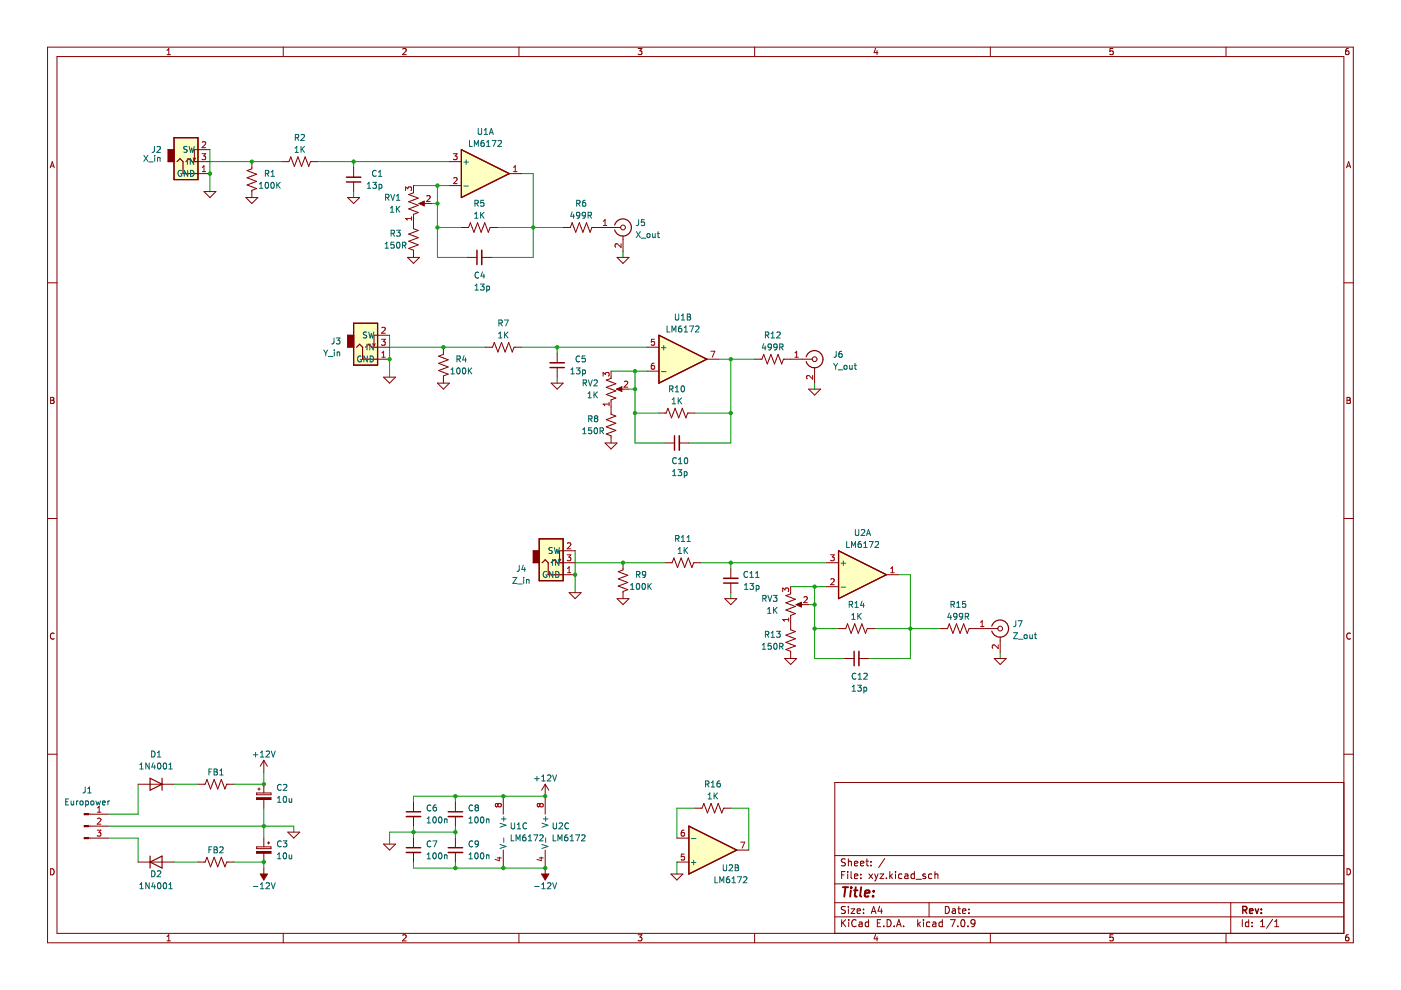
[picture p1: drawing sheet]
<svg xmlns="http://www.w3.org/2000/svg" width="297mm" height="210mm" viewBox="0 0 297 210" stroke-linecap="round" stroke-linejoin="round" font-family="sans-serif">
<g fill="none" stroke="#840000" stroke-width=".21">
<path d="M10.1 10h276.8v189.9h-276.8zM12.1 12h272.8v185.9h-272.8zM35.4 11.6h.8M35.4 10.7l.4-.4v1.3M60.1 10v2M85.4 10.4l.5-.1 .2 .4-.8 .9h.8M110 10v2M135.3 10.3h.8l-.4 .5 .3 .1v.6l-.1 .1-.6-.1M160 10v2M185.6 10.2l-.3 1h.8M185.9 10.7v.9M210 10v2"/>
<path d="M236 10.3h-.6l-.1 .6 .6-.1 .1 .7-.2 .1-.5-.1M259.9 10v2M285.9 10.3h-.4l-.2 .3v.7l.2 .3 .5-.1-.1-.7h-.4l-.2 .2M10.6 35.6l.5-1.3 .4 1.3M10.8 35.2h.6M285.5 35.6l.4-1.3 .5 1.3M285.6 35.2h.6M10.1 60h2M284.9 60h2M10.7 84.2h.5l.2 .3-.2 .4 .2 .1 .1 .3-.3 .2h-.5zM10.7 84.9h.5M285.6 84.2h.4l.3 .3-.3 .4 .3 .1v.3l-.2 .2h-.5z"/>
<path d="M285.6 84.9h.4M10.1 109.9h2M284.9 109.9h2M11.5 134.3a.58 .58 0 0 0-.8 .6 .58 .58 0 0 0 .8 .5M286.3 134.3a.58 .58 0 0 0-.8 .6 .58 .58 0 0 0 .8 .5M10.1 159.9h2M284.9 159.9h2M284.9 165.9h-107.9v32M10.7 184.2a.66 .66 0 0 1 .8 .6 .66 .66 0 0 1-.8 .7zM35.4 198.6l.4-.4v1.3M35.4 199.5h.8M60.1 197.9v2"/>
<path d="M85.4 198.3l.5-.1 .2 .4-.8 .9h.8M110 197.9v2M135.3 198.2h.8l-.4 .5 .3 .1v.6l-.1 .1-.6-.1M160 197.9v2M177 194.4h107.9M177 191.4h107.9M177 187.4h107.9M177 181.4h107.9M178.4 195v1.5M178.4 185.5h.5M178.7 195.6l.6 .9M179.2 184.8h-.8v1.5"/>
<path d="M179.2 192.3l-.5-.1-.3 .1v.5l.7 .2 .1 .4-.3 .3-.5-.1M179.2 182.2l-.5-.1-.3 .1v.5l.7 .2 .1 .4-.3 .3-.5-.1M179.3 195l-.9 .8M179.7 184.8v.1M179.7 185.3v1M179.9 182.1v1.5M179.9 192.2v.1M179.9 192.7v1M179.9 182.7l.2-.1 .3 .1 .1 .9M179.9 195v.1M179.9 195.5v1M180.4 192.7h.8l-.8 1h.8"/>
<path d="M180.4 184.8v1.3l.3 .2M181.2 185.8l.7-.2-.1-.2-.4-.1-.2 .2v.7h.6M181.2 183.1l.7-.2-.1-.2-.4-.1-.2 .2v.7h.6M181.5 195.1a.71 .71 0 0 0-1 .5 .71 .71 0 0 0 .7 .9l.3-.2M181.7 193.2l.7-.2v-.2l-.5-.1-.2 .2 .1 .7h.6M182.2 195.6h.5l.1 .9M182.4 183.1l.8-.2-.1-.2-.4-.1-.3 .2 .1 .7h.6M182.5 186.1v.2M182.5 185.4v.1M182.8 195.8l-.5 .1-.2 .2 .2 .4 .5-.1M183.1 193.5v.2M183.1 192.8v.1"/>
<path d="M183.6 182.6h.6M183.8 182.1v1.3l.4 .2M184.2 195.6l-.5-.1-.3 .3 .2 .6h.6M184.2 195v1.5M184.2 185.3l.8 1M184.7 182.7v.1M184.7 183.4v.2M184.7 193.7l.5-1.5 .5 1.5M184.9 193.3h.7M185 185.3l-.8 1M185.4 185.3l.4 1M185.6 198.1l-.3 1h.8"/>
<path d="M185.8 186.3l-.4 .5M185.9 198.6v.9M186 195.7h.5M186.2 185.3l-.4 1M186.5 192.1l-.3 1.1h.9M186.6 185.3h.8l-.8 1h.8M186.7 195h-.7v1.5h.7M186.9 192.7v1M187.4 196.3v.2M187.6 182l-1.3 1.9M187.9 186.1v.2M188.1 195a.76 .76 0 0 1 .8 .7 .76 .76 0 0 1-.8 .8z"/>
<path d="M188.7 184.8v1.5M188.8 185.7l.4 .6M189.2 185.3l-.5 .6M189.6 196.3v.2M189.9 184.8v.1M189.9 185.3v1M190.1 196.5l.5-1.5 .5 1.5M190.2 196.1h.7M191.2 185.4l-.4-.1-.3 .3 .2 .6h.5M191.6 196.3v.2M191.9 185.4h.5l.1 .9M192.5 185.6l-.5 .1-.2 .2 .2 .4 .5-.1"/>
<path d="M193.9 185.4l-.5-.1-.2 .3 .1 .6h.6M193.9 184.8v1.5M194.2 186.4h1.2M194.6 195v1.5M194.7 195.9l.5 .6M195.2 195.5l-.6 .6M195.8 195v.1M195.8 195.5v1M196.2 185.4l-.3-.1-.3 .2 .1 .2 .5 .2v.3h-.6M197 191.4v3M197.1 195.6l-.4-.1-.3 .3 .2 .6h.5M197.6 185.4l-.5-.1-.2 .3 .1 .6h.6"/>
<path d="M197.8 195.6h.6v.9M198.2 185.4l.2-.1 .4 .1 .1 .9M198.2 184.8v1.5M198.4 195.8l-.5 .1-.2 .2 .2 .4 .5-.1M199.8 195.6l-.4-.1-.3 .3 .1 .6h.6M199.8 195v1.5M200.4 192.2a.76 .76 0 0 1 .9 .7 .76 .76 0 0 1-.9 .8zM201.5 195h1l-.6 1.5M201.9 192.8h.6l.1 .9M202.6 193l-.5 .1-.2 .2 .2 .4 .5-.1M203.1 192.7h.5M203.1 196.3v.2"/>
<path d="M203.3 192.2v1.3l.3 .2M203.9 195.1l.2-.1a.8 .8 0 0 1 .5 .7 .8 .8 0 0 1-.5 .8l-.4-.6zM204.1 193.2l.7-.2-.1-.2-.4-.1-.2 .2v.7h.6M205.2 196.3v.2M205.4 193.5v.2M205.4 192.8v.1M206.7 195.6l-.3 .3h-.3l-.2-.3v-.3l.2-.3 .5 .1 .1 .2a1 1 0 0 1-.4 1.2h-.3M210 197.9v2M236 198.2h-.6l-.1 .6 .6-.1 .1 .7-.2 .1-.5-.1M259.9 197.9v2M260.9 191.4v6.5M263.4 195v1.5"/>
<path d="M264.8 195.6l-.5-.1-.3 .3 .2 .6h.6M264.8 195v1.5M265.5 196.3v.2M265.5 195.6v.1M267.3 196.5h.8M267.3 195.4l.4-.4v1.5M269.8 194.9l-1.3 1.9M270.3 196.5h.8M270.3 195.4l.4-.4v1.5M285.6 184.2a.66 .66 0 0 1 .7 .6 .66 .66 0 0 1-.7 .7zM285.9 198.2l-.4 .1-.2 .2v.7l.2 .3 .5-.1-.1-.7h-.4l-.2 .2"/>
</g>
<path d="M263.5 193l.7-.1 .2-.2-.1-.4-.8-.1v1.5M263.9 193l.5 .7M264.9 193.2l.7-.2v-.3h-.5l-.2 .2 .1 .7h.6M266.1 192.7l.4 1 .4-1M267.4 193.5v.2M267.4 192.7v.2" fill="none" stroke="#840000" stroke-width=".3"/>
<path d="M178.7 188.1h1.1M179.3 188.1l-.3 2M180.4 188.8l-.2 1.3M180.5 188.1v.2M181.1 188.8h.7M181.4 188.1l-.2 1.7 .1 .2 .4 .1M182.6 188.1l-.2 1.7 .2 .3M183.4 189.4l.9-.2v-.3h-.8l-.2 .9 .3 .3 .6-.1M185.1 189.9v.2M185.2 188.9v.2" fill="none" stroke="#840000" stroke-width=".4"/>
<path d="M97.8 31.7l10.2 5.1-10.2 5.1z" fill="#ffffc2"/>
<path d="M97.8 31.7l10.2 5.1-10.2 5.1z" fill="none" stroke="#840000" stroke-width=".25"/>
<path d="M146.1 175.2l10.1 5-10.1 5.1z" fill="#ffffc2"/>
<path d="M146.1 175.2l10.1 5-10.1 5.1z" fill="none" stroke="#840000" stroke-width=".25"/>
<path d="M177.8 116.8l10.1 5.1-10.1 5z" fill="#ffffc2"/>
<path d="M177.8 116.8l10.1 5.1-10.1 5z" fill="none" stroke="#840000" stroke-width=".25"/>
<path d="M139.7 71.1l10.2 5.1-10.2 5z" fill="#ffffc2"/>
<path d="M139.7 71.1l10.2 5.1-10.2 5z" fill="none" stroke="#840000" stroke-width=".25"/>
<path d="M114.3 114.2h5.1v8.9h-5.1z" fill-rule="evenodd" fill="#ffffc2"/>
<path d="M114.3 114.2h5.1v8.9h-5.1z" fill="none" stroke="#840000" stroke-width=".25"/>
<path d="M75 68.5h5.1v8.9h-5.1z" fill-rule="evenodd" fill="#ffffc2"/>
<path d="M75 68.5h5.1v8.9h-5.1z" fill="none" stroke="#840000" stroke-width=".25"/>
<path d="M36.9 29.2h5.1v8.9h-5.1z" fill-rule="evenodd" fill="#ffffc2"/>
<path d="M36.9 29.2h5.1v8.9h-5.1zM97.8 31.7l10.2 5.1-10.2 5.1zM130.3 47.7a1.81 1.81 0 0 1 2.8-.9 1.81 1.81 0 0 1 0 2.9 1.81 1.81 0 0 1-2.8-1M146.1 175.2l10.1 5-10.1 5.1z" fill="none" stroke="#840000" stroke-width=".25"/>
<g fill="none" stroke="#009600" stroke-width=".21">
<path d="M44.5 34.3h15.2M44.5 31.7v8.9M67.4 34.3h27.9M75 34.3v1.2M87.7 39.3h7.6M92.7 39.3v15.3h6.4M110.5 36.8h2.6v17.8h-8.9M75 40.6v1.3M91.5 43.2h1.2M92.7 48.2h5.1M105.4 48.2h14M132.1 53.3v1.3"/>
<path d="M82.6 73.6h20.3M82.6 71.1v8.9M110.5 73.6h26.7M118.1 73.6v1.3M118.1 80v1.2M129.6 78.7h7.6M134.6 78.7v15.2h6.4M152.4 76.2h7.6M154.9 76.2v17.7h-8.8M133.4 82.5h1.2M134.6 87.6h5.1M147.3 87.6h7.6"/>
<path d="M172.7 81.2v1.3M121.9 119.3h19.1M121.9 116.8v8.9M148.6 119.3h26.6M154.9 119.3v1.3M154.9 125.7v1.2M167.6 124.4h7.6M171.4 128.2h1.3M172.7 124.4v15.2h6.4M172.7 133.3h5.1M185.4 133.3h14M190.5 121.9h2.5v17.7h-8.9"/>
<path d="M212.1 138.4v1.2M22.9 177.7h6.4v5.1M22.9 175.2h39.4v1.2M29.3 166.3v6.3h-6.4M36.9 166.3h5.1M55.9 163.7v2.6h-6.3M55.9 171.4v6.3M87.7 175.2v2.5M96.6 168.8v1.3M96.6 175.2v2.5M96.6 176.4h-14v2.6M115.6 168.8h-27.9v1.3"/>
<path d="M147.3 171.4h-3.8v6.3M154.9 171.4h3.8v8.8M36.9 182.8h5.1M49.6 182.8h6.3v1.2M87.7 182.8v1.2h27.9M96.6 182.8v1.2M143.5 182.8v2.5"/>
</g>
<g fill="none" stroke="#840000" stroke-width=".21">
<path d="M95.3 39.3h2.5M95.3 34.3h2.5M108 36.8h2.5M97.8 48.2h1.5l.4-1 .8 2 .7-2 .8 2 .8-2 .7 2 .4-1h1.5M99.1 54.6h2M102.1 54.6h2.1M119.4 48.2h1.5l.4-1 .8 2 .7-2 .8 2 .8-2 .7 2 .4-1h6.1M130.8 54.6h2.6l-1.3 1.2zM132.1 50v3.3M94 73.6v1.5l-1 .4 2 .8-2 .7 2 .8-2 .8 2 .7-1 .4v1.5M102.9 73.6h1.5l.4-1 .8 2 .7-2 .8 2 .8-2 .7 2 .4-1h1.5M118.1 74.9v2"/>
<path d="M118.1 77.9v2.1M92.7 81.2h2.6l-1.3 1.3zM116.9 81.2h2.5l-1.3 1.3zM81.3 179h2.6l-1.3 1.2zM87.7 170.1v2M87.7 173.1v2.1M87.7 177.7v2M96.6 170.1v2M96.6 173.1v2.1M96.6 177.7v2M106.7 168.8v3.8M115.6 166.3l-.8 1.2"/>
<path d="M115.6 166.3v6.3M115.6 166.3l.8 1.2M143.5 177.7h2.6M147.3 171.4h1.5l.4-1.1 .8 2.1 .8-2.1 .7 2.1 .8-2.1 .7 2.1 .4-1h1.5M87.7 180.7v2.1M96.6 180.7v2.1M106.7 180.2v3.8M115.6 180.2v3.8M142.2 185.3h2.6l-1.3 1.3zM143.5 182.8h2.6M156.2 180.2h2.5"/>
<circle cx="132.1" cy="48.2" r=".51"/>
</g>
<g fill="none" stroke="#a90000" stroke-width=".21">
<path d="M96.1 32.6h.8l-.4 .5 .4 .1v.5l-.2 .2-.6-.2M96.2 37.8l.5-.1 .2 .3-.8 .9h.8M108.9 36.4h.7M108.9 35.5l.3-.4v1.3M127.9 47.8h.7M127.9 46.9l.4-.4v1.3M131.7 51.7v.8l-.9-.8-.4 .2 .1 .5M105.6 170.6l-.3-.2-.3 .2v.2l.3 .3 .3-.3M105.6 170.6l.2-.2h.4l.1 .2-.1 .4-.2 .1-.3-.1-.1-.2M105.6 170.6v.2M114.5 170.6l-.3-.2-.3 .2v.2l.2 .3 .4-.3M114.5 170.6l.2-.2h.4l.1 .2-.1 .4-.2 .1-.3-.1-.1-.2"/>
<path d="M114.5 170.6v.2M145 176l-.3 .1-.2 .2-.1 .7 .3 .3 .4-.1-.1-.6-.3-.1-.3 .2M157.1 178.6h.8l-.5 1.2M105.4 181.9h.9M105.9 181.7v.8l-.9-.3M114.3 181.9h.9M114.8 181.7v.8l-1-.3M145.1 181.1h-.6l-.1 .6 .6-.1 .1 .6-.2 .2-.5-.2"/>
</g>
<g fill="none" stroke="#006464" stroke-width=".21">
<path d="M98.4 39.4h.9M98.4 34.4h.9M98.8 33.9v.9M99.5 29.8v1.2h.6M100.6 31v-1.2l.4 .9 .4-.9v1.2M101.4 27.2v1.1l.2 .2 .4-.1 .1-.1v-1.1M102.6 29.8h-.4l-.2 .3v.7l.2 .2 .4-.1v-.6h-.4l-.2 .2M102.7 28.5h.7M102.7 27.6l.3-.4v1.3M103.2 31h.7M103.2 30.1l.3-.3v1.2M103.7 28.5l.5-1.3 .4 1.3"/>
<path d="M103.9 28.1h.6M104.3 29.8h.9l-.6 1.2M105.6 29.9l.5-.1 .2 .3-.8 .9h.8M100.6 46.3h.8M100.6 45.4l.4-.4v1.3M100.7 43.1h.6l.1-.5-.7-.1v1.2M101 43.1l.4 .6M101.5 57.8a.56 .56 0 0 0-.8 .5 .56 .56 0 0 0 .8 .5M101.9 45v1.3M102.1 45.5l.5 .8M102.3 57.6l-.3 .9h.8M102.6 42.5h-.6l-.1 .6 .6-.1 .1 .6-.2 .1-.5-.1"/>
<path d="M102.6 58.1v.9M102.6 45l-.7 .7M121.3 44.9l-.3 1h.8M121.6 45.4v.9M122.3 43.1h.6v-.5l-.6-.1v1.2M122.6 43.1l.4 .6M122.9 45.5l-.2 .3-.4-.1v-.6l.4-.1 .2 .2v.8l-.2 .2-.4 .1M124.1 42.5h-.4l-.2 .3v.7l.2 .2 .4-.1v-.6l-.4-.1-.2 .3M124.1 45.5l-.2 .3-.4-.1v-.6l.4-.1 .2 .2v.8l-.2 .2-.4 .1M124.7 45.7l.6-.1 .1-.5-.7-.1v1.3M125 45.7l.4 .6M134.9 49.1l.9 1.3"/>
<path d="M135.4 46.6l-.1 1.1-.4 .1M135.8 49.1l-.9 1.3M136 50.5h.9M136.6 46.6h-.6v.6l.6-.1v.6l-.2 .1-.4-.1M137.3 49.6l.3-.1 .2 .3v.3l-.2 .3-.4-.3zM138.4 49.5v.8h.5M138.9 49.5v.9M139.3 49.5h.5M139.5 49.1v1.1l.3 .2M95.6 79.3h.7M95.6 78.4l.4-.4v1.3M96.9 76.1h.6l.1-.5-.7-.1v1.2"/>
<path d="M96.9 78.1l.2-.1a.68 .68 0 0 1 .5 .6 .68 .68 0 0 1-.5 .7l-.3-.5zM97.2 76.1l.4 .6M98.2 78.1l.1-.1a.68 .68 0 0 1 .5 .6 .68 .68 0 0 1-.5 .7l-.3-.5zM98.4 75.4l-.3 .9h.8M98.7 75.9v.8M99.3 78v1.3M99.5 78.5l.5 .8M100 78l-.7 .7M100.7 61.5h.7M100.7 60.6l.4-.4v1.3M101.9 60.2h.7l-.4 .5 .4 .1v.6l-.2 .1-.5-.1M103.2 60.7h.4l.2 .2-.1 .5h-.5"/>
<path d="M103.2 60.7v1.2M105.7 71.7h.7M105.7 70.8l.4-.4v1.3M105.8 68.5h.6v-.5l-.6-.1v1.2M106.1 68.5l.4 .6M106.9 67.9h.9l-.6 1.2M107 70.4v1.3M107.2 70.9l.5 .8M107.7 70.4l-.7 .7M121 78.4l.4-.4v1.3M121 79.3h.8M122.2 78h.8l-.4 .5 .3 .1v.6l-.2 .1-.5-.1"/>
<path d="M122.9 75.6a.56 .56 0 0 0-.8 .5 .56 .56 0 0 0 .8 .5M123.5 78.5l.4-.1 .2 .3-.1 .5h-.5M123.5 78.4v1.3M124.1 75.5h-.6l-.1 .6 .6-.1 .1 .6-.2 .1-.5-.1M90.6 174.5h.7M90.6 173.6l.3-.4v1.3M91.3 178.4a.56 .56 0 0 0-.7 .5 .56 .56 0 0 0 .7 .5M91.3 170.8a.56 .56 0 0 0-.7 .5 .56 .56 0 0 0 .7 .5M91.8 178.3h.8l-.5 1.3M91.9 173.3l.2-.1a.68 .68 0 0 1 .4 .6 .68 .68 0 0 1-.4 .7l-.3-.5zM92.4 170.7h-.3l-.2 .3-.1 .7 .3 .2 .4-.1-.1-.6h-.3l-.3 .2M93.1 173.3l.2-.1a.68 .68 0 0 1 .4 .6 .68 .68 0 0 1-.4 .7l-.3-.5z"/>
<path d="M94.2 173.8l.5-.1 .1 .8M94.2 173.6v.9M99.4 174.5h.8M99.4 173.6l.4-.4v1.3M100.2 178.4a.56 .56 0 0 0-.8 .5 .56 .56 0 0 0 .8 .5M100.2 170.8a.56 .56 0 0 0-.8 .5 .56 .56 0 0 0 .8 .5M100.8 173.3l.2-.1a.68 .68 0 0 1 .4 .6 .68 .68 0 0 1-.4 .7l-.3-.5zM101 171.2l-.3-.2 .3-.3h.2l.2 .2-.2 .3M101 171.2l-.3 .3 .1 .3 .2 .1h.3l.1-.2v-.2l-.2-.3M101 171.2h.2M101.4 178.8l-.2 .3-.4-.1v-.6l.4-.1 .2 .2v.8l-.2 .2-.4 .1M102 173.3l.2-.1a.68 .68 0 0 1 .4 .6 .68 .68 0 0 1-.4 .7l-.3-.5z"/>
<path d="M103.1 173.8l.5-.1 .1 .8M103.1 173.6v.9M106 179l1.3 .5-1.3 .4M106 174.5l1.3 .5-1.3 .4M106.3 173.6h1M106.8 173.2v.9M106.8 177.7v.9M108.4 174.5v1l.2 .2h.4l.1-.2v-1M108.4 177v1.3h.6M109.4 178.3v-1.3l.4 .9 .5-.9v1.3M109.7 175.7h.7M109.7 174.8l.3-.3v1.2"/>
<path d="M111.4 177l-.4 .1-.1 .2-.1 .7 .2 .3 .5-.1-.1-.6-.4-.1-.2 .2M111.7 174.6a.56 .56 0 0 0-.8 .5 .56 .56 0 0 0 .8 .5M112 178.3h.7M112 177.4l.4-.4v1.3M113.2 177h.8l-.5 1.3M113.4 165.1h.9M113.8 164.6v1M114.4 177.1l.5-.1 .3 .4-.8 .9h.8M114.9 165.6h.7M114.9 164.7l.3-.4v1.3M114.9 179l1.3 .5-1.3 .4M114.9 174.5l1.3 .5-1.3 .4"/>
<path d="M115.2 173.6h1M115.7 173.2v.9M115.7 177.7v.9M116.1 164.4l.5-.1 .2 .4-.8 .9h.8M117.2 164.3l.4 1.3 .4-1.3M117.3 174.5v1l.2 .2h.4l.1-.2v-1M117.3 177v1.3h.6M118.3 178.3v-1.3l.4 .9 .4-.9v1.3M118.5 174.6l.5-.1 .3 .3-.8 .9h.8M120.3 177l-.4 .1-.1 .2-.1 .7 .2 .3 .5-.1-.1-.6-.4-.1-.2 .2M120.5 174.6a.56 .56 0 0 0-.8 .5 .56 .56 0 0 0 .8 .5M120.9 178.3h.7"/>
<path d="M120.9 177.4l.4-.4v1.3M122.1 177h.8l-.5 1.3M123.3 177.1l.5-.1 .2 .4-.7 .9h.7M146.6 177.8h1M149.6 166.3l.6-.1 .1-.5-.7-.1v1.3M149.9 166.3l.4 .6M150.1 169.4h.8M150.1 168.5l.4-.4v1.3M150.8 166.9h.7M150.8 165.9l.4-.3v1.3M151.4 168.1v1.3M151.6 168.7l.5 .7"/>
<path d="M152.1 168.1l-.7 .7M152.6 165.6h-.3l-.2 .3-.1 .7 .3 .3 .4-.2-.1-.6h-.3l-.3 .2M90.6 182.1h.7M90.6 181.2l.3-.4v1.3M91.9 180.9l.2-.1a.68 .68 0 0 1 .4 .7 .68 .68 0 0 1-.4 .6l-.3-.5zM93.1 180.9l.2-.1a.68 .68 0 0 1 .4 .7 .68 .68 0 0 1-.4 .6l-.3-.5zM94.2 181.4l.5-.1 .1 .8M94.2 181.2v.9M99.4 181.2l.4-.4v1.3M99.4 182.1h.8M100.8 180.9l.2-.1a.68 .68 0 0 1 .4 .7 .68 .68 0 0 1-.4 .6l-.3-.5zM102 180.9l.2-.1a.68 .68 0 0 1 .4 .7 .68 .68 0 0 1-.4 .6l-.3-.5z"/>
<path d="M103.1 181.2v.9M103.1 181.4l.5-.1 .1 .8M146.6 182.9h1M147.1 182.4v1M151.6 185.9v1.3h.6M152.6 187.2v-1.3l.4 .9 .5-.9v1.3M153.3 183.4v1l.3 .2h.3l.2-.2v-1M154.6 183.5l.5-.1 .2 .3-.8 .9h.8M154.6 185.9l-.4 .1-.1 .2-.1 .7 .2 .3 .5-.2-.1-.6h-.4l-.2 .2M155.2 187.2h.7M155.2 186.3l.4-.4v1.3M155.9 183.4h.4l.2 .2-.2 .4 .2 .1 .1 .3-.2 .2h-.5z"/>
<path d="M155.9 184h.4M156.4 185.9h.8l-.5 1.3M157.6 186l.5-.1 .3 .4-.8 .9h.8"/>
</g>
<path d="M102.1 53.1v3M116.6 76.9h3.1M86.1 173.1h3.1M95 173.1h3.1M86.1 180.7h3.1M95 180.7h3.1" fill="none" stroke="#840000" stroke-width=".33"/>
<path d="M101.1 53.1v3M116.6 77.9h3.1M86.1 179.7h3.1M86.1 172.1h3.1M95 179.7h3.1M95 172.1h3.1" fill="none" stroke="#840000" stroke-width=".3"/>
<path d="M115.6 184v1.3h.8l-.8 1.3-.8-1.3h.8z" fill-rule="evenodd" fill="#840000"/>
<path d="M167.6 125.7v.2M167.6 130.5v.2M169.2 128.2h1M114.8 185.3h1.6l-.8 1.3zM115.6 184v1.3" fill="none" stroke="#840000" stroke-width=".21"/>
<path d="M113.4 187.9h.9M114.9 188.4h.7M114.9 187.5l.3-.3v1.2M116.1 187.3l.5-.1 .2 .3-.8 .9h.8M117.2 187.2l.4 1.2 .4-1.2" fill="none" stroke="#006464" stroke-width=".21"/>
<path d="M168.8 128.2l1.1-.5v1z" fill="#840000"/>
<g fill="none" stroke="#840000" stroke-width=".21">
<path d="M129.6 80v.2M137.2 73.6h2.5M137.2 78.7h2.5M149.9 76.2h2.5M128.3 93.9h2.5l-1.2 1.3zM129.6 84.8v.2M129.6 86.3v1.5l1 .4-2.1 .8 2.1 .7-2.1 .8 2.1 .8-2.1 .7 1.1 .4v1.5M131.1 82.5h1M139.7 87.6h1.5l.4-1 .8 2 .7-2 .8 2 .8-2 .7 2 .4-1h1.5M141 93.9h2M144 93.9h2.1M175.2 119.3h2.6"/>
<path d="M166.4 139.6h2.5l-1.3 1.3zM167.6 125.9l-1 .4 2 .8-2 .7 2 .8-2 .7 2 .8-1 .4M167.6 124.4v1.3M167.6 130.7v2.8l1 .4-2 .8 2 .7-2 .8 2 .8-2 .7 1 .4v1.5M168.8 128.2l1.1-.5v1zM170.2 128.2h1.2M175.2 124.4h2.6M177.8 133.3h1.5l.4-1 .8 2 .7-2 .8 2 .7-2 .8 2 .4-1h1.5M179.1 139.6h2M182.1 139.6h2M187.9 121.9h2.6M199.4 133.3h1.5l.4-1 .7 2 .8-2 .8 2 .7-2 .8 2 .4-1h6.1"/>
<path d="M210.8 139.6h2.5l-1.2 1.3zM212.1 135.1v3.3"/>
<circle cx="212.1" cy="133.3" r=".51"/>
</g>
<g fill="none" stroke="#a90000" stroke-width=".21">
<path d="M138.7 77l-.4 .1-.2 .2v.7l.2 .3 .4-.1v-.6l-.4-.1-.2 .2M138.7 71.9h-.6v.6h.6v.6l-.1 .1-.5-.1M150.7 74.5h.9l-.6 1.2M176.1 117.6h.8l-.4 .5 .3 .1v.6l-.2 .1-.5-.1M165.9 125.4v-.7l.5 .4 .2-.4h.5l.1 .2-.1 .5M167.2 131v.7M167.2 131.4h-1.3l.4 .3M170.4 126.6l.5-.1 .3 .4-.8 .9h.8M176.2 122.8l.4-.1 .3 .4-.8 .9h.8M188.8 121.4h.8M188.8 120.5l.4-.3v1.2M207.9 132.9h.7"/>
<path d="M207.9 132l.4-.4v1.3M211.6 136.7v.8l-.9-.8-.3 .3 .1 .4"/>
</g>
<g fill="none" stroke="#006464" stroke-width=".21">
<path d="M140.2 73.7h1M140.2 78.8h1M140.7 73.2v1M141.4 69.1v1.3h.6M142.5 70.4v-1.3l.4 .9 .4-.9v1.3M143.2 66.6v1l.2 .3 .4-.1 .1-.2v-1M144.5 67.9h.7M144.5 66.9l.3-.3v1.3M144.5 69.1l-.4 .1-.2 .2-.1 .7 .3 .3 .4-.1v-.6l-.4-.1-.3 .2M145.1 70.4h.7M145.1 69.5l.3-.4v1.3M145.7 66.6h.4l.3 .2-.3 .4 .3 .1v.3l-.2 .3h-.5z"/>
<path d="M145.7 67.2h.4M146.2 69.1h.9l-.6 1.3M147.5 69.2l.5-.1 .2 .4-.8 .9h.8M123.5 92h.8M123.5 91.1l.4-.4v1.3M124.8 88.8h.6l.1-.5-.7-.1v1.2M125.1 88.8l.4 .6M125.4 90.7h-.6l-.1 .6 .7-.1v.6l-.2 .2-.5-.2M126.1 90.8l.2-.1a.68 .68 0 0 1 .4 .6 .68 .68 0 0 1-.4 .7 .84 .84 0 0 1-.2-1.2zM126.3 88.7l-.3 .2 .1 .4 .2 .1h.3l.1-.2v-.3l-.2-.2M126.3 88.7l-.3-.2 .3-.3h.2l.2 .2-.2 .3M126.3 88.7h.2"/>
<path d="M127.2 91.4l.6-.1 .1-.5-.7-.1v1.3M127.5 91.4l.5 .6M142 82.5l.6-.1v-.5l-.6-.1v1.3M142.3 82.5l.4 .6M142.5 85.6h.7M142.5 84.7l.4-.3v1.2M142.6 99.9l.4-.3v1.3M143.2 83.1h.7M143.2 82.2l.3-.4v1.3M143.4 97.2a.56 .56 0 0 0-.8 .5 .56 .56 0 0 0 .8 .5M143.7 99.6h.8l-.4 .5 .4 .1v.5l-.2 .2-.6-.2M143.8 84.4v1.2"/>
<path d="M143.9 98.3h.7M143.9 97.4l.3-.4v1.3M144 84.9l.5 .7M144.5 84.4l-.7 .7M144.5 81.9l.2-.1a.68 .68 0 0 1 .4 .6 .68 .68 0 0 1-.4 .7l-.3-.5zM145.2 97.2l.2-.2a.68 .68 0 0 1 .4 .7 .68 .68 0 0 1-.4 .6l-.3-.5zM142.6 100.9h.7M145.1 100v1.3M145.1 100.1l.3-.1 .3 .2-.1 .6h-.5M178.3 119.4h1M178.8 118.9v1M179.5 114.8v1.3h.6"/>
<path d="M180.5 116.1v-1.3l.5 .9 .4-.9v1.3M181.4 112.3v1l.2 .2h.4l.1-.2v-1M182.5 114.8l-.3 .1-.2 .2-.1 .7 .3 .3 .4-.1-.1-.6-.3-.1-.3 .2M182.6 112.4l.5-.1 .2 .3-.7 .9h.7M183.1 115.2l.4-.4v1.3M183.1 116.1h.8M183.7 113.5l.4-1.2 .5 1.2M183.8 113.2h.6M184.3 114.8h.8l-.5 1.3M185.6 114.9l.4-.1 .3 .4-.8 .9h.8M161.6 137.7h.7M161.6 136.8l.4-.4v1.3"/>
<path d="M161.7 126.9l.6-.1 .1-.4-.7-.2v1.3M162 126.9l.4 .6M162.3 134.5h.6v-.5l-.6-.1v1.2M162.6 134.5l.4 .6M162.7 130h.8M162.7 129.1l.4-.3v1.2M162.8 126.2l.4 1.3 .5-1.3M163.5 136.4h-.6l-.1 .6 .6-.1 .1 .6-.2 .2-.5-.2M163.5 135.1h.7M163.5 134.2l.4-.3v1.2M164 126.2h.7l-.4 .5 .4 .1v.6l-.2 .1-.5-.1M164 128.8v1.2"/>
<path d="M164.2 129.3l.5 .7M164.2 136.5l.1-.1a.68 .68 0 0 1 .5 .6 .68 .68 0 0 1-.5 .7 .84 .84 0 0 1-.1-1.2zM164.6 133.9h.8l-.4 .4 .4 .2v.5l-.2 .1-.6-.1M164.7 128.8l-.7 .7M165.3 137.1l.6-.1 .1-.5-.7-.1v1.3M165.6 137.1l.4 .6M178.3 124.5h1M180.1 128.2l.6-.1v-.5l-.6-.1v1.3M180.4 128.2l.4 .6M180.6 131.3h.7M180.6 130.4l.4-.4v1.3M181.3 127.9l.3-.4v1.3"/>
<path d="M181.3 128.8h.7M181.9 130v1.3M182 130.6l.6 .7M182.6 130l-.7 .8M182.8 127.4l-.3 1h.8M183.1 127.9v.9M201.3 130l-.3 .9h.8M201.6 130.5v.8M201.6 128.2l.6-.1 .1-.5-.7-.1v1.3M201.9 128.2l.5 .6M202.8 128.8h.8M202.8 127.9l.4-.4v1.3"/>
<path d="M202.9 130.6l-.2 .2h-.4l-.1-.6 .5-.2 .2 .3-.1 .7-.1 .3h-.4M204.1 130.6l-.2 .2h-.4l-.1-.6 .5-.2 .2 .3-.1 .7-.1 .3h-.4M204.7 130.7h.6v-.5l-.6-.2v1.3M204.7 127.5h-.6l-.1 .6h.7v.6l-.2 .1-.5-.1M205 130.7l.4 .6M214.9 134.1h.8l-.8 1.3h.8M215.4 131.6l-.1 1.1-.4 .2M215.9 131.6h.8l-.5 1.3M215.9 135.5h1M217.2 134.7l.2-.1 .3 .1v.7l-.5-.1zM218.3 134.6l.1 .8 .5-.1M218.9 134.6v.8"/>
<path d="M219.3 134.6h.5M219.5 134.1v1.1l.3 .2M180.7 146.5h.7M180.7 145.6l.3-.3v1.2M181.5 142.9a.56 .56 0 0 0-.8 .5 .56 .56 0 0 0 .8 .5M181.8 145.3h.8l-.4 .5 .4 .1v.5l-.2 .1-.6-.1M181.9 144h.8M181.9 143.1l.4-.4v1.3M183.2 145.8l.3-.1 .3 .2-.2 .6h-.4M183.2 145.7v1.3M183.2 142.9l.4-.2 .3 .4-.8 .9h.8"/>
</g>
<path d="M139.7 71.1l10.2 5.1-10.2 5zM177.8 116.8l10.1 5.1-10.1 5zM210.3 132.8a1.81 1.81 0 0 1 2.8-1 1.81 1.81 0 0 1 0 3 1.81 1.81 0 0 1-2.8-1" fill="none" stroke="#840000" stroke-width=".25"/>
<path d="M144 92.4v3.1M182.1 138.1v3" fill="none" stroke="#840000" stroke-width=".33"/>
<path d="M143 92.4v3.1M181.1 138.1v3" fill="none" stroke="#840000" stroke-width=".3"/>
<path d="M130.7 82.5l1.1-.5v1z" fill="#840000"/>
<g fill="none" stroke="#840000" stroke-width=".21">
<path d="M129.6 78.7v1.3M160 76.2h1.5l.4-1.1 .8 2.1 .7-2.1 .8 2.1 .8-2.1 .7 2.1 .4-1h6.1M172.7 77.9v3.3M129.6 80.2l-1.1 .4 2.1 .8-2.1 .7 2.1 .8-2.1 .7 2.1 .8-1 .4M129.6 85v1.3M130.7 82.5l1.1-.5v1zM132.1 82.5h1.3M171.4 82.5h2.6l-1.3 1.3zM132.1 119.3v1.5l-1 .4 2 .8-2 .7 2 .8-2 .8 2 .7-1 .4v1.5M141 119.3h1.5l.4-1 .7 2 .8-2 .8 2 .7-2 .8 2 .4-1h1.5M120.7 125.7h2.5l-1.3 1.2zM130.8 126.9h2.6l-1.3 1.3z"/>
<path d="M153.7 126.9h2.5l-1.3 1.3zM154.9 120.6v2M154.9 123.6v2.1"/>
<circle cx="172.7" cy="76.2" r=".51"/>
</g>
<path d="M127.9 79.8v-.8l.5 .4 .1-.4h.5l.1 .2-.1 .6M168.5 75.7h.8M168.5 74.8l.4-.3v1.2M172.3 79.6v.8l-.9-.8-.4 .2 .1 .5M129.1 85.3v.7M129.1 85.7h-1.2l.3 .3M132.4 80.9l.4-.1 .3 .4-.8 .9h.8" fill="none" stroke="#a90000" stroke-width=".21"/>
<g fill="none" stroke="#006464" stroke-width=".21">
<path d="M161.9 72.9l-.3 .9h.8M162.2 73.4v.8M162.3 71.1l.6-.1v-.5l-.6-.1v1.3M162.6 71.1l.4 .6M163.5 71.7h.7M163.5 70.8l.4-.4v1.3M163.6 73.5l-.3 .2h-.4v-.7l.4-.1 .3 .3-.1 .7-.2 .2-.4 .1M164.7 70.5l.5-.1 .2 .4-.8 .9h.8M164.8 73.5l-.3 .2h-.3l-.1-.7 .4-.1 .3 .3-.1 .7-.2 .2-.3 .1M165.3 73.6l.6-.1 .1-.5-.7-.1v1.3M165.6 73.6l.4 .6M176.8 77l.4 .7"/>
<path d="M177.2 77.7v.6M177.3 74.5l-.1 1.1-.4 .2M177.6 77l-.4 .7M177.7 78.4h1M178.4 74.5l-.3 .1-.2 .2-.1 .7 .3 .3 .4-.2-.1-.6h-.3l-.3 .2M179 77.6l.2-.1 .3 .1v.6h-.5zM180.1 77.5l.1 .7h.5M180.7 77.5v.8M181.1 77.5h.5M181.3 77v1.1l.3 .2M123.6 81.2l.6-.1 .1-.4-.7-.2v1.3M123.9 81.2l.5 .6"/>
<path d="M124.7 84.4h.7M124.7 83.4l.3-.3v1.3M124.7 80.5l.5 1.3 .4-1.3M125.9 83.1v1.3M125.9 80.7l.5-.2 .3 .4-.8 .9h.8M126.1 83.6l.6 .8M126.7 83.1l-.8 .7M143.2 114.2l.6-.1 .1-.4-.7-.2v1.3M143.5 114.2l.5 .6M143.8 116.4l.4-.3v1.3M143.8 117.4h.7M144.5 114.8h.7"/>
<path d="M144.5 113.9l.3-.4v1.3M145.1 116.1v1.3M145.2 116.6l.6 .8M145.7 114.8h.7M145.7 113.9l.3-.4v1.3M145.8 116.1l-.7 .7M133.7 125h.7M133.7 124.1l.4-.4v1.3M135 121.8h.6v-.5l-.6-.1v1.2M135 123.8l.2-.1a.68 .68 0 0 1 .4 .6 .68 .68 0 0 1-.4 .7l-.3-.5zM135.3 121.8l.4 .6M136.2 123.8l.2-.1a.68 .68 0 0 1 .5 .6 .68 .68 0 0 1-.5 .7l-.3-.5z"/>
<path d="M136.9 121.7l-.2 .2h-.4l-.1-.6 .5-.1 .2 .2-.1 .7-.1 .3h-.4M137.4 123.7v1.3M137.6 124.2l.5 .8M138.1 123.7l-.7 .7M157.9 125h.7M157.9 124.1l.3-.4v1.3M158.5 121.3a.56 .56 0 0 0-.8 .5 .56 .56 0 0 0 .8 .5M159 122.4h.7M159 123.7h.8l-.4 .5 .3 .1v.5l-.2 .2-.5-.2M159 121.5l.4-.3v1.2M160.2 122.4h.7M160.2 121.5l.4-.3v1.2"/>
<path d="M160.3 124.2l.4-.1 .2 .3-.1 .5h-.5M160.3 124.1v1.3"/>
</g>
<path d="M153.4 122.6h3.1" fill="none" stroke="#840000" stroke-width=".33"/>
<path d="M153.4 123.6h3.1" fill="none" stroke="#840000" stroke-width=".3"/>
<path d="M170.9 75.6a1.81 1.81 0 0 1 2.8-.9 1.81 1.81 0 0 1 0 2.9 1.81 1.81 0 0 1-2.8-.9" fill="none" stroke="#840000" stroke-width=".25"/>
<path d="M113.1 116.8h1.2v2.5h-1.2z" fill-rule="evenodd" fill="#840000"/>
<path d="M114.3 114.2h5.1v8.9h-5.1zM114.3 116.8h-1.2v2.5h1.2M115 119.3l.6-.6 .6 .6v2.6h3.2M116.9 119.3l.6-.6 .6 .6h1.3" fill="none" stroke="#840000" stroke-width=".25"/>
<path d="M118.4 118.6l.2 .5M118.9 118.6l-.3 .5M119.4 119.3h2.5M121.9 116.8h-3.3v2.3M119.4 121.9h2.5M18.7 177.7h.4M18.7 175.2h.4M18.7 172.6h.4" fill="none" stroke="#840000" stroke-width=".21"/>
<g fill="none" stroke="#006464" stroke-width=".21">
<path d="M110.1 119.9l-.1 1.1-.4 .2M110.9 119.8l-.3 .9h.8M117.1 116.1l-.7 .1v.4l.6 .2 .1 .3-.2 .3-.5-.1M117.2 118.6v1.3M117.5 116.1l.3 1.3 .3-1 .2 1 .3-1.3M118.5 118.6v1.3l-.7-1.3v1.3M108.7 122.4h.9l-.9 1.3h.9M109.8 123.8h.9M111 122.4v.2M111 122.9v.8M111.2 120.3v.9M111.6 122.9v.8"/>
<path d="M111.6 123l.5-.1 .1 .8M115.9 121.2a.58 .58 0 0 0-.7 .6 .58 .58 0 0 0 .8 .5v-.4h-.3M117.2 121.2v1.2l-.7-1.2v1.2M117.8 121.2a.64 .64 0 0 1 .8 .6 .64 .64 0 0 1-.8 .6z"/>
</g>
<path d="M120.2 117.6h.8l-.4 .5 .4 .1v.6l-.2 .1-.6-.1M120.3 115.2l.5-.1 .2 .4-.8 .9h.8M120.3 121.4h.7M120.3 120.5l.4-.3v1.2" fill="none" stroke="#a90000" stroke-width=".21"/>
<path d="M17.9 177.6h.8v.2h-.8z" fill-rule="evenodd" fill="#840000"/>
<path d="M17.9 177.6h.8v.2h-.8z" fill="none" stroke="#840000" stroke-width=".21"/>
<path d="M17.9 175h.8v.3h-.8z" fill-rule="evenodd" fill="#840000"/>
<path d="M17.9 175h.8v.3h-.8z" fill="none" stroke="#840000" stroke-width=".21"/>
<path d="M17.9 172.5h.8v.2h-.8z" fill-rule="evenodd" fill="#840000"/>
<path d="M17.9 172.5h.8v.2h-.8zM19.1 172.6h3.8M19.1 175.2h3.8M19.1 177.7h3.8" fill="none" stroke="#840000" stroke-width=".21"/>
<path d="M20.6 176h.8l-.4 .5 .3 .1v.6l-.1 .1-.6-.1M20.7 172.2h.7M20.7 171.3l.3-.4v1.3M20.7 173.6l.5-.1 .2 .3-.8 .9h.8" fill="none" stroke="#a90000" stroke-width=".21"/>
<g fill="none" stroke="#006464" stroke-width=".21">
<path d="M13.9 170h.5M14.5 169.4h-.6v1.3h.6M15.1 169.8v.8l.5-.1M15.6 169.8v.9M16.2 169.8v.9M16.6 169.8l-.4 .3M17 169.9l.2-.1 .4 .1-.1 .7-.5-.1zM18.1 166.9l-.1 1-.4 .2M18.2 169.9l.3-.1 .3 .3-.2 .5h-.4M18.2 169.8v1.3M18.6 168.1h.7M18.6 167.2l.4-.3v1.2"/>
<path d="M19.3 169.9l.2-.1 .4 .1-.1 .7-.5-.1zM20.3 169.8l.3 .9 .2-.6 .3 .6 .2-.9M21.7 170.2l.6-.1v-.2l-.4-.1-.2 .2 .1 .6h.5M22.9 169.8v.9M23.2 169.8l-.3 .3"/>
</g>
<path d="M55.9 184v1.3h.8l-.8 1.3-.7-1.3h.7z" fill-rule="evenodd" fill="#840000"/>
<g fill="none" stroke="#840000" stroke-width=".21">
<path d="M81.3 80h2.6l-1.3 1.2zM29.3 166.3h7.6M42 166.3h1.5l.4-1 .7 2 .8-2 .8 2 .7-2 .8 2 .4-1h1.5M54.4 168.1h3.1v.4h-3.1zM54.4 169.1h3.1v.4h-3.1zM54.4 179.6h3.1v.3h-3.1zM54.7 167.3h.5M54.9 167v.5M55.9 161.2v2.5M55.9 166.3v1.8M55.9 169.5v1.9M55.9 177.7v1.9"/>
<path d="M55.9 161.2l-.7 1.3M55.9 161.2l.8 1.3M56.7 178.7h.5M57 178.5v.5M61 176.4h2.6l-1.3 1.3zM29.3 182.8h7.6M42 182.8h1.5l.4-1 .7 2 .8-2 .8 2 .7-2 .8 2 .4-1h1.5M54.4 180.5h3.1v.4h-3.1zM55.2 185.3h1.5l-.8 1.3zM55.9 180.9v1.9M55.9 184v1.3"/>
</g>
<g fill="none" stroke="#006464" stroke-width=".21">
<path d="M32.2 159.2a.64 .64 0 0 1 .7 .7 .64 .64 0 0 1-.7 .6zM33.4 159.6l.3-.4v1.3M54.2 159.5v1M55.2 159.6l.4-.4v1.3M56.4 159.4l.5-.2 .2 .4-.7 .9h.7M57.5 159.2l.4 1.3 .5-1.3M29.6 162.1l.4-.3v1.2M29.6 163h.8M31.6 161.8v1.2l-.7-1.2v1.2M32.5 161.7l-.3 .9h.8M32.8 162.2v.8M33.4 160.5h.7"/>
<path d="M33.5 161.9l.2-.1a.68 .68 0 0 1 .4 .6 .68 .68 0 0 1-.4 .6l-.3-.4zM34.8 161.8h.1a.68 .68 0 0 1 .4 .6 .68 .68 0 0 1-.4 .6 .84 .84 0 0 1-.1-1.2zM35.8 162.1l.4-.3v1.2M35.8 163h.7M44.3 163.7h.4M44.9 179.5h-.6v1.3M44.9 163h-.6v1.3M45.4 179.5h.4l.3 .3-.3 .4 .3 .1v.3l-.2 .2h-.5zM45.4 163.7h.4M45.4 163h.4l.3 .3-.3 .4 .3 .1v.3l-.2 .2h-.5zM46.6 179.7l.5-.2 .2 .4-.8 .9h.8M46.6 164.3h.7"/>
<path d="M46.6 163.4l.4-.4v1.3M53.7 160h1M55.2 160.5h.7M58.8 169.2l.4-.4v1.3M58.8 170.1h.8M59.6 178.4a.56 .56 0 0 0-.8 .5 .56 .56 0 0 0 .8 .5M59.6 166.4a.56 .56 0 0 0-.8 .5 .56 .56 0 0 0 .8 .6M60 178.3h.8l-.4 .5 .4 .1v.5l-.2 .1-.6-.1M60.1 166.4l.5-.1 .2 .4-.8 .9h.8M60.2 169l.1-.2a.68 .68 0 0 1 .5 .7 .68 .68 0 0 1-.5 .6l-.3-.5zM61.3 169.3l.1 .8 .4-.1M61.8 169.3v.8"/>
<path d="M29.6 188.4h.8M29.6 187.5l.4-.3v1.2M31.6 187.2v1.2l-.7-1.2v1.2M32.2 184.6a.64 .64 0 0 1 .7 .7 .64 .64 0 0 1-.7 .6zM32.5 187.1l-.3 .9h.8M32.8 187.6v.8M33.4 184.7l.4-.1 .3 .4-.8 .9h.8M33.5 187.3l.2-.1a.68 .68 0 0 1 .4 .6 .68 .68 0 0 1-.4 .6l-.3-.5zM34.8 187.2h.1a.68 .68 0 0 1 .4 .6 .68 .68 0 0 1-.4 .6 .84 .84 0 0 1-.1-1.2zM35.8 188.4h.7M35.8 187.5l.4-.3v1.2M44.3 180.2h.4"/>
<path d="M45.4 180.2h.4M53.7 187.9h1M55.2 188.4h.7M55.2 187.5l.4-.3v1.2M56.4 187.3l.5-.1 .2 .3-.7 .9h.7M57.5 187.2l.4 1.2 .5-1.2M58.8 182.1h.8M58.8 181.2l.4-.4v1.3M60.2 180.9l.1-.1a.68 .68 0 0 1 .5 .7 .68 .68 0 0 1-.5 .6l-.3-.5zM61.3 181.2l.1 .8h.4M61.8 181.2v.9"/>
</g>
<path d="M54.4 169.3h3.1M54.4 180.7h3.1" fill="none" stroke="#840000" stroke-width=".38"/>
<path d="M31.8 165l2.6 1.3-2.6 1.2zM34.4 165v2.5M31.8 181.5v2.5M31.8 182.8l2.6-1.3v2.5z" fill="none" stroke="#840000" stroke-width=".25"/>
<path d="M73.7 71.1h1.3v2.5h-1.3z" fill-rule="evenodd" fill="#840000"/>
<path d="M75 68.5h5.1v8.9h-5.1zM75 71.1h-1.3v2.5h1.3M75.6 73.6l.6-.6 .7 .6v2.6h3.2M77.5 73.6l.6-.6 .7 .6h1.3" fill="none" stroke="#840000" stroke-width=".25"/>
<path d="M43.2 40.6h2.6l-1.3 1.3zM79 72.9l.3 .5M79.5 72.9l-.2 .5M80.1 76.2h2.5M80.1 73.6h2.5M82.6 71.1h-3.3v2.3" fill="none" stroke="#840000" stroke-width=".21"/>
<g fill="none" stroke="#006464" stroke-width=".21">
<path d="M68.6 74.2l.5 .7M69.1 74.9v.6M69.5 74.2l-.4 .7M69.6 75.6h1M70.8 71.7v1l-.5 .2M70.9 74.2v.1M70.9 74.6v.9M71.3 71.7h.8l-.4 .4 .3 .2v.5l-.2 .1-.5-.1M71.5 74.6v.9M71.5 74.7h.5v.8M76.5 75.5a.58 .58 0 0 0-.7 .6 .58 .58 0 0 0 .8 .5v-.4h-.2M77.8 70.5h-.7v.4l.5 .2 .2 .3-.3 .3-.5-.1"/>
<path d="M77.8 72.9v1.3M77.9 75.5v1.2l-.8-1.2v1.2M78.2 70.4l.3 1.3 .2-.9 .3 .9 .3-1.3M78.5 75.5a.64 .64 0 0 1 .7 .6 .64 .64 0 0 1-.7 .6zM79.1 72.9v1.3l-.7-1.3v1.3"/>
</g>
<path d="M80.9 71.9h.8l-.4 .5 .3 .1v.6l-.2 .1-.5-.1M81 75.7h.7M81 74.8l.3-.3v1.2M81 69.5l.4-.1 .3 .4-.8 .9h.8" fill="none" stroke="#a90000" stroke-width=".21"/>
<path d="M35.6 31.7h1.3v2.6h-1.3z" fill-rule="evenodd" fill="#840000"/>
<path d="M36.9 29.2h5.1v8.9h-5.1zM36.9 31.7h-1.3v2.6h1.3M37.5 34.3l.7-.7 .6 .7v2.5h3.2M39.4 34.3l.7-.7 .6 .7h1.3" fill="none" stroke="#840000" stroke-width=".25"/>
<g fill="none" stroke="#840000" stroke-width=".21">
<path d="M41 33.5l.2 .5M41.5 33.5l-.3 .5M42 36.8h2.5M42 34.3h2.5M44.5 31.7h-3.3v2.3M53.4 34.3v1.5l-1 .4 2 .7-2 .8 2 .8-2 .7 2 .8-1 .4v1.5M59.7 34.3h1.6l.3-1 .8 2 .8-2 .7 2 .8-2 .8 2 .3-1h1.6M75 35.5v2.1M75 38.6v2M52.1 41.9h2.6l-1.3 1.3zM73.7 41.9h2.5l-1.2 1.3zM86.4 54.6h2.5l-1.2 1.2z"/>
<path d="M87.7 40.6v.3M87.7 45.4v.3M87.7 47v1.5l1 .4-2 .7 2 .8-2 .8 2 .7-2 .8 1 .4v1.5M89.2 43.2h1"/>
</g>
<g fill="none" stroke="#006464" stroke-width=".21">
<path d="M30.5 32.9l.8 1.3M31.3 32.9l-.8 1.3M31.5 34.3h1M32.7 31v1.1l-.4 .2M32.8 32.9v.2M32.8 33.4v.8M33.3 31.2l.5-.2 .2 .4-.8 .9h.8M33.4 33.4v.8M33.4 33.5l.5-.1v.8M38.5 36.2a.58 .58 0 0 0-.8 .6 .58 .58 0 0 0 .8 .5v-.5h-.2M39.7 31.1l-.7 .1v.3l.6 .3 .1 .3-.3 .2h-.5M39.7 33.6v1.2"/>
<path d="M39.8 36.1v1.3l-.7-1.3v1.3M40.1 31l.3 1.3 .2-.9 .3 .9 .3-1.3M40.4 36.1a.64 .64 0 0 1 .7 .7 .64 .64 0 0 1-.7 .6zM41.1 33.6v1.2l-.8-1.2v1.2M55 39.9h.7M55 39l.4-.3v1.2M56.3 36.8l.6-.1v-.5l-.6-.1v1.3M56.3 38.8l.2-.1a.68 .68 0 0 1 .5 .6 .68 .68 0 0 1-.5 .6l-.3-.5zM56.6 36.8l.4 .6M57.5 37.4h.7M57.5 36.5l.3-.4v1.3M57.5 38.8l.2-.1a.68 .68 0 0 1 .5 .6 .68 .68 0 0 1-.5 .6l-.3-.5z"/>
<path d="M58.7 38.7v1.2M58.9 39.2l.5 .7M59.4 38.7l-.7 .7M62.6 32.3h.7M62.6 31.4l.3-.4v1.3M62.6 29.2l.6-.1 .1-.5-.7-.1v1.3M62.9 29.2l.4 .6M63.8 31v1.3M63.8 28.6l.5-.1 .2 .4-.7 .9h.7M64 31.6l.5 .7M64.5 31l-.7 .8M77.9 39.9h.7"/>
<path d="M77.9 39l.3-.3v1.2M79 38.7h.8l-.4 .4 .4 .2v.5l-.2 .1-.6-.1M79.8 36.2a.56 .56 0 0 0-.8 .6 .56 .56 0 0 0 .8 .5M80.2 37.4h.8M80.2 36.5l.4-.4v1.3M80.4 39.1h.3l.3 .2-.2 .6h-.4M80.4 39.1v1.3M81.7 52.6h.7M81.7 51.7l.3-.3v1.2M82.9 49.5l.6-.1 .1-.5-.7-.1v1.3M83.2 49.5l.4 .6M83.5 51.4h-.6v.6l.6-.1v.6l-.2 .1-.4-.1"/>
<path d="M84.1 48.8h.8l-.5 .5 .4 .1v.6l-.2 .1-.5-.1M84.2 51.5l.2-.1a.68 .68 0 0 1 .4 .6 .68 .68 0 0 1-.4 .6l-.3-.5zM85.3 52h.6l.1-.5-.7-.1v1.2M85.6 52l.5 .6"/>
</g>
<path d="M42.8 32.6h.8l-.4 .5 .3 .1v.5l-.1 .2-.6-.2M42.9 36.4h.7M42.9 35.5l.3-.4v1.3M42.9 30.2l.5-.2 .2 .4-.8 .9h.8" fill="none" stroke="#a90000" stroke-width=".21"/>
<path d="M73.5 37.6h3" fill="none" stroke="#840000" stroke-width=".33"/>
<path d="M73.5 38.6h3" fill="none" stroke="#840000" stroke-width=".3"/>
<path d="M88.8 43.2l1.2-.6v1.1z" fill="#840000"/>
<path d="M87.7 39.3v1.3M87.7 40.9l-1 .4 2 .7-2 .8 2 .7-2 .8 2 .8-1 .3M87.7 45.7v1.3M88.8 43.2l1.2-.6v1.1zM90.2 43.2h1.3" fill="none" stroke="#840000" stroke-width=".21"/>
<path d="M86 40.4v-.8l.5 .4 .1-.3h.5l.2 .2-.2 .5M87.3 46v.7M87.3 46.3h-1.3l.3 .4M90.5 41.6l.5-.1 .2 .3-.8 .9h.8" fill="none" stroke="#a90000" stroke-width=".21"/>
<path d="M81.8 41.9l.6-.1v-.5l-.6-.1v1.3M82.1 41.9l.4 .6M82.8 45h.7M82.8 44.1l.3-.4v1.3M82.8 41.2l.5 1.3 .4-1.3M84.1 43.7v1.3M84.1 42.5h.7M84.1 41.6l.3-.4v1.3M84.2 44.3l.6 .7M84.8 43.7l-.7 .8" fill="none" stroke="#006464" stroke-width=".21"/>
<g fill="#009600">
<circle cx="92.7" cy="43.2" r=".46"/>
<circle cx="118.1" cy="73.6" r=".46"/>
<circle cx="113.1" cy="48.2" r=".46"/>
<circle cx="92.7" cy="48.2" r=".46"/>
<circle cx="115.6" cy="168.8" r=".46"/>
<circle cx="96.6" cy="184" r=".46"/>
<circle cx="96.6" cy="176.4" r=".46"/>
<circle cx="87.7" cy="176.4" r=".46"/>
<circle cx="96.6" cy="168.8" r=".46"/>
<circle cx="106.7" cy="168.8" r=".46"/>
<circle cx="115.6" cy="184" r=".46"/>
<circle cx="106.7" cy="184" r=".46"/>
<circle cx="154.9" cy="119.3" r=".46"/>
<circle cx="172.7" cy="128.2" r=".46"/>
<circle cx="172.7" cy="133.3" r=".46"/>
<circle cx="172.7" cy="124.4" r=".46"/>
<circle cx="193" cy="133.3" r=".46"/>
<circle cx="154.9" cy="87.6" r=".46"/>
<circle cx="154.9" cy="76.2" r=".46"/>
<circle cx="134.6" cy="87.6" r=".46"/>
<circle cx="134.6" cy="82.5" r=".46"/>
<circle cx="132.1" cy="119.3" r=".46"/>
<circle cx="134.6" cy="78.7" r=".46"/>
<circle cx="121.9" cy="121.9" r=".46"/>
<circle cx="55.9" cy="175.2" r=".46"/>
<circle cx="55.9" cy="182.8" r=".46"/>
<circle cx="55.9" cy="166.3" r=".46"/>
<circle cx="82.6" cy="76.2" r=".46"/>
<circle cx="94" cy="73.6" r=".46"/>
<circle cx="53.4" cy="34.3" r=".46"/>
<circle cx="44.5" cy="36.8" r=".46"/>
<circle cx="92.7" cy="39.3" r=".46"/>
<circle cx="75" cy="34.3" r=".46"/>
</g>
</svg>
